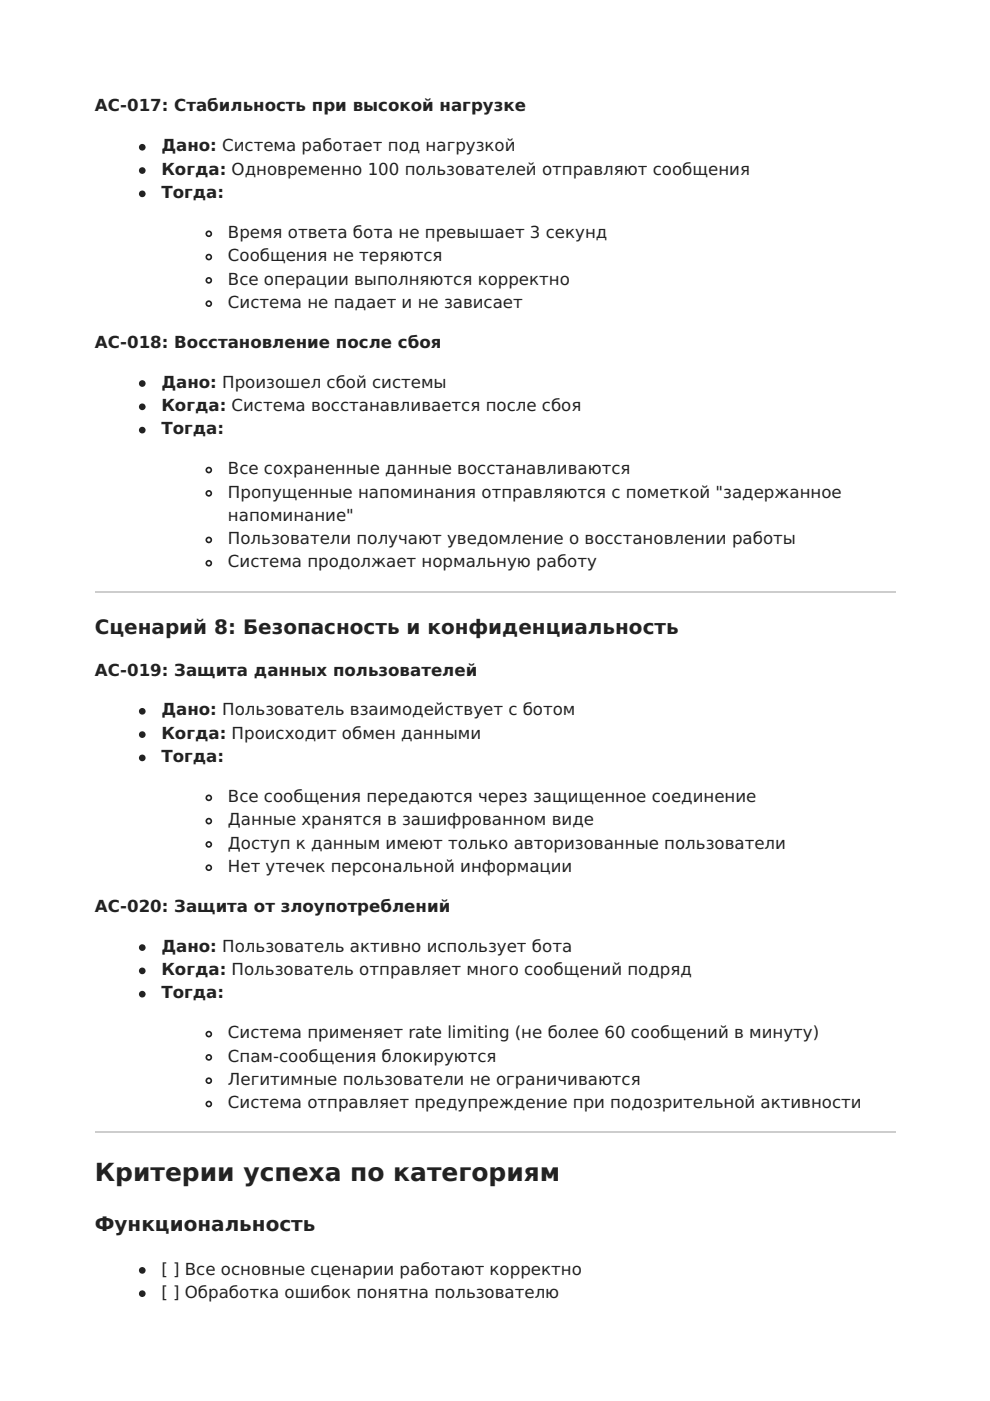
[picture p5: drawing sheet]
<svg xmlns="http://www.w3.org/2000/svg" width="210mm" height="297mm" viewBox="0 0 210 297" stroke-linecap="round" stroke-linejoin="round" font-family="sans-serif">
<defs><g id="words">
<text font-size="5.3" fill="#222" x="20.1" y="250.5">Критерии успеха по категориям</text>
<g font-size="4.2" fill="#222">
<text x="20.1" y="134.4">Сценарий 8: Безопасность и конфиденциальность</text>
<text x="20.1" y="261.1">Функциональность</text>
</g>
<g font-size="3.5" fill="#222">
<text x="20.1" y="23.6">AC-017: Стабильность при высокой нагрузке</text>
<text x="34.2" y="32.1">Дано: Система работает под нагрузкой</text>
<text x="34.2" y="37">Когда: Одновременно 100 пользователей отправляют сообщения</text>
<text x="34.2" y="42">Тогда:</text>
<text x="48.3" y="50.4">Время ответа бота не превышает 3 секунд</text>
<text x="48.3" y="55.4">Сообщения не теряются</text>
<text x="48.3" y="60.3">Все операции выполняются корректно</text>
<text x="48.3" y="65.3">Система не падает и не зависает</text>
<text x="20.1" y="73.7">AC-018: Восстановление после сбоя</text>
<text x="34.2" y="82.2">Дано: Произошел сбой системы</text>
<text x="34.2" y="87.1">Когда: Система восстанавливается после сбоя</text>
<text x="34.2" y="92.1">Тогда:</text>
<text x="48.3" y="100.5">Все сохраненные данные восстанавливаются</text>
<text x="48.3" y="105.5">Пропущенные напоминания отправляются с пометкой &quot;задержанное</text>
<text x="48.3" y="110.4">напоминание&quot;</text>
<text x="48.3" y="115.4">Пользователи получают уведомление о восстановлении работы</text>
<text x="48.3" y="120.3">Система продолжает нормальную работу</text>
<text x="20.1" y="143.2">AC-019: Защита данных пользователей</text>
<text x="34.2" y="151.7">Дано: Пользователь взаимодействует с ботом</text>
<text x="34.2" y="156.6">Когда: Происходит обмен данными</text>
<text x="34.2" y="161.6">Тогда:</text>
<text x="48.3" y="170">Все сообщения передаются через защищенное соединение</text>
<text x="48.3" y="175">Данные хранятся в зашифрованном виде</text>
<text x="48.3" y="179.9">Доступ к данным имеют только авторизованные пользователи</text>
<text x="48.3" y="184.9">Нет утечек персональной информации</text>
<text x="20.1" y="193.3">AC-020: Защита от злоупотреблений</text>
<text x="34.2" y="201.8">Дано: Пользователь активно использует бота</text>
<text x="34.2" y="206.7">Когда: Пользователь отправляет много сообщений подряд</text>
<text x="34.2" y="211.7">Тогда:</text>
<text x="48.3" y="220.1">Система применяет rate limiting (не более 60 сообщений в минуту)</text>
<text x="48.3" y="225.1">Спам-сообщения блокируются</text>
<text x="48.3" y="230">Легитимные пользователи не ограничиваются</text>
<text x="48.3" y="234.9">Система отправляет предупреждение при подозрительной активности</text>
<text x="34.2" y="270.2">[ ] Все основные сценарии работают корректно</text>
<text x="34.2" y="275.2">[ ] Обработка ошибок понятна пользователю</text>
</g>
</g></defs>
<path d="M20.1 125.4h169.7M20.1 240.1h169.7" fill="none" stroke="#ccc" stroke-width=".35"/>
<g fill="#222" stroke="#222" stroke-width=".35">
<circle cx="30.2" cy="31.2" r=".53"/>
<circle cx="30.2" cy="36.2" r=".53"/>
<circle cx="30.2" cy="41.1" r=".53"/>
<circle cx="30.2" cy="81.3" r=".53"/>
<circle cx="30.2" cy="86.3" r=".53"/>
<circle cx="30.2" cy="91.2" r=".53"/>
<circle cx="30.2" cy="150.8" r=".53"/>
<circle cx="30.2" cy="155.8" r=".53"/>
<circle cx="30.2" cy="160.7" r=".53"/>
<circle cx="30.2" cy="200.9" r=".53"/>
<circle cx="30.2" cy="205.8" r=".53"/>
<circle cx="30.2" cy="210.8" r=".53"/>
<circle cx="30.2" cy="269.3" r=".53"/>
<circle cx="30.2" cy="274.3" r=".53"/>
</g>
<g fill="none" stroke="#222" stroke-width=".35">
<circle cx="44.3" cy="54.5" r=".53"/>
<circle cx="44.3" cy="49.6" r=".53"/>
<circle cx="44.3" cy="59.4" r=".53"/>
<circle cx="44.3" cy="64.4" r=".53"/>
<circle cx="44.3" cy="99.7" r=".53"/>
<circle cx="44.3" cy="119.4" r=".53"/>
<circle cx="44.3" cy="104.6" r=".53"/>
<circle cx="44.3" cy="114.5" r=".53"/>
<circle cx="44.3" cy="179" r=".53"/>
<circle cx="44.3" cy="169.2" r=".53"/>
<circle cx="44.3" cy="174.1" r=".53"/>
<circle cx="44.3" cy="184" r=".53"/>
<circle cx="44.3" cy="219.3" r=".53"/>
<circle cx="44.3" cy="224.2" r=".53"/>
<circle cx="44.3" cy="229.1" r=".53"/>
<circle cx="44.3" cy="234.1" r=".53"/>
</g>
<use href="#words"/>
</svg>
